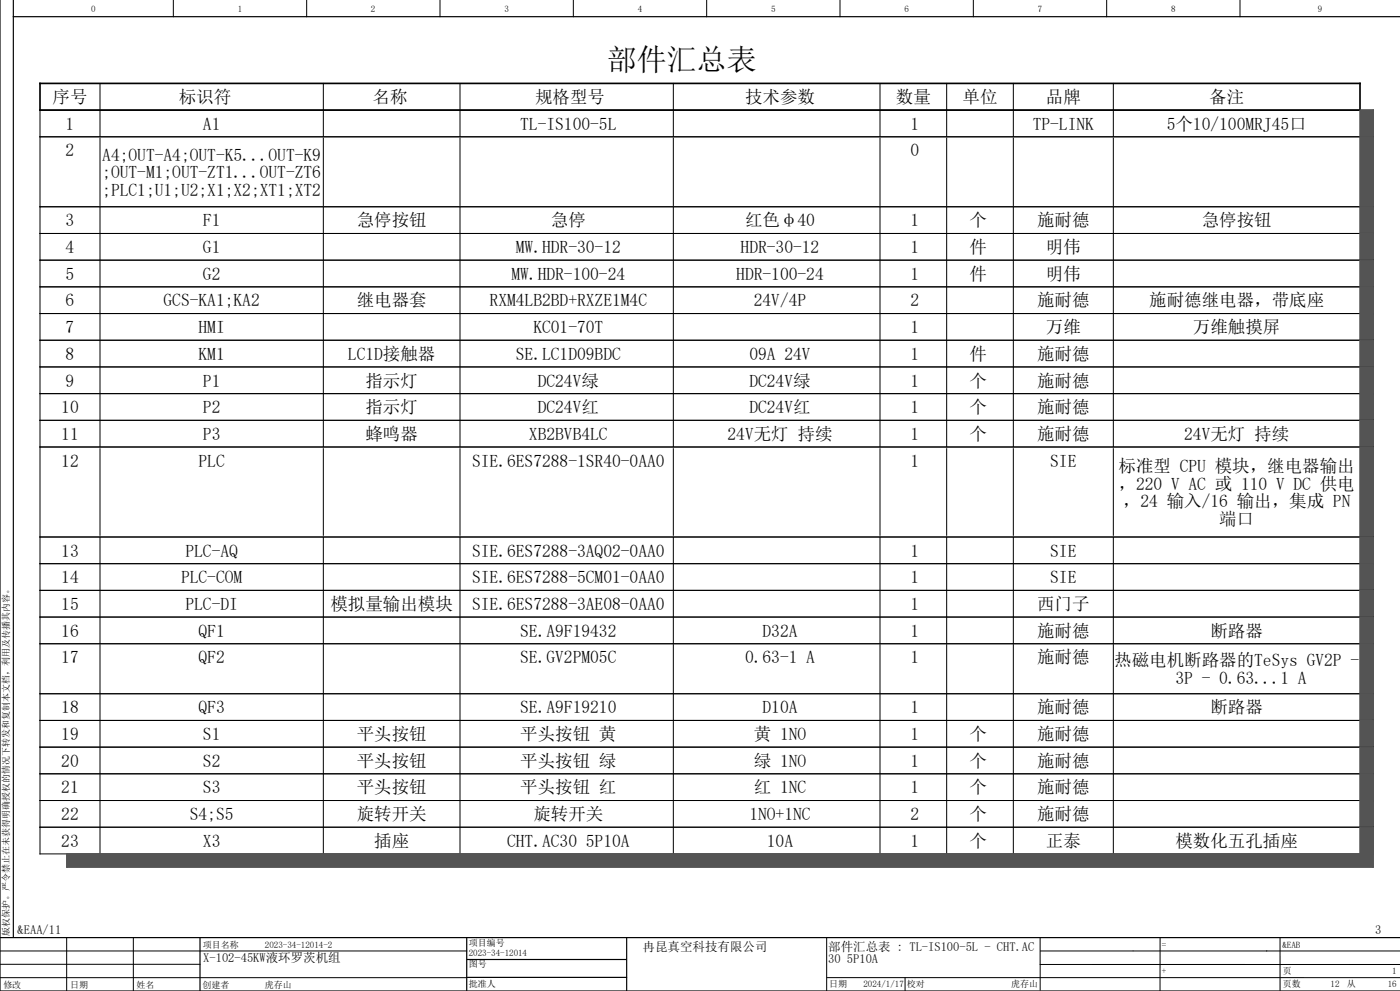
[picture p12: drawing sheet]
<svg xmlns="http://www.w3.org/2000/svg" width="420mm" height="297mm" viewBox="0 0 420 297" stroke-linecap="round" stroke-linejoin="round" font-family="sans-serif">
<defs><g id="words">
<text font-size="9" x="182" y="21">部件汇总表</text>
<g font-size="5.3">
<text x="15.8" y="30.9">序号</text>
<text x="53.6" y="30.9">标识符</text>
<text x="111.8" y="30.9">名称</text>
<text x="160.5" y="30.9">规格型号</text>
<text x="223.5" y="30.9">技术参数</text>
<text x="268.7" y="30.9">数量</text>
<text x="288.8" y="30.9">单位</text>
<text x="313.7" y="30.9">品牌</text>
<text x="362.8" y="30.9">备注</text>
<text x="19.7" y="38.9">1</text>
<text x="60.9" y="38.9">A1</text>
<text x="156.1" y="38.9">TL-IS100-5L</text>
<text x="273.2" y="38.9">1</text>
<text x="309.8" y="38.9">TP-LINK</text>
<text x="350" y="38.9">5个10/100MRJ45口</text>
<text x="19.7" y="46.9">2</text>
<text x="273.2" y="46.9">0</text>
<text x="30.7" y="48.1">A4;OUT-A4;OUT-K5...OUT-K9</text>
<text x="30.7" y="53.4">;OUT-M1;OUT-ZT1...OUT-ZT6</text>
<text x="30.7" y="58.6">;PLC1;U1;U2;X1;X2;XT1;XT2</text>
<text x="19.7" y="67.9">3</text>
<text x="60.9" y="67.9">F1</text>
<text x="107" y="67.9">急停按钮</text>
<text x="165.2" y="67.9">急停</text>
<text x="223.5" y="67.9">红色φ40</text>
<text x="273.2" y="67.9">1</text>
<text x="290.9" y="67.9">个</text>
<text x="311.1" y="67.9">施耐德</text>
<text x="360.5" y="67.9">急停按钮</text>
<text x="19.7" y="75.9">4</text>
<text x="60.9" y="75.9">G1</text>
<text x="154.7" y="75.9">MW.HDR-30-12</text>
<text x="222.2" y="75.9">HDR-30-12</text>
<text x="273.2" y="75.9">1</text>
<text x="290.9" y="75.9">件</text>
<text x="313.7" y="75.9">明伟</text>
<text x="19.7" y="83.9">5</text>
<text x="60.9" y="83.9">G2</text>
<text x="153.4" y="83.9">MW.HDR-100-24</text>
<text x="220.9" y="83.9">HDR-100-24</text>
<text x="273.2" y="83.9">1</text>
<text x="290.9" y="83.9">件</text>
<text x="313.7" y="83.9">明伟</text>
<text x="19.7" y="91.9">6</text>
<text x="49.1" y="91.9">GCS-KA1;KA2</text>
<text x="107" y="91.9">继电器套</text>
<text x="146.9" y="91.9">RXM4LB2BD+RXZE1M4C</text>
<text x="226.1" y="91.9">24V/4P</text>
<text x="273.2" y="91.9">2</text>
<text x="311.1" y="91.9">施耐德</text>
<text x="344.7" y="91.9">施耐德继电器，带底座</text>
<text x="19.7" y="99.9">7</text>
<text x="59.6" y="99.9">HMI</text>
<text x="160" y="99.9">KC01-70T</text>
<text x="273.2" y="99.9">1</text>
<text x="313.7" y="99.9">万维</text>
<text x="357.9" y="99.9">万维触摸屏</text>
<text x="19.7" y="107.9">8</text>
<text x="59.6" y="107.9">KM1</text>
<text x="104.4" y="107.9">LC1D接触器</text>
<text x="154.7" y="107.9">SE.LC1D09BDC</text>
<text x="224.8" y="107.9">09A 24V</text>
<text x="273.2" y="107.9">1</text>
<text x="290.9" y="107.9">件</text>
<text x="311.1" y="107.9">施耐德</text>
<text x="19.7" y="115.9">9</text>
<text x="60.9" y="115.9">P1</text>
<text x="109.6" y="115.9">指示灯</text>
<text x="161.3" y="115.9">DC24V绿</text>
<text x="224.8" y="115.9">DC24V绿</text>
<text x="273.2" y="115.9">1</text>
<text x="290.9" y="115.9">个</text>
<text x="311.1" y="115.9">施耐德</text>
<text x="18.4" y="123.9">10</text>
<text x="60.9" y="123.9">P2</text>
<text x="109.6" y="123.9">指示灯</text>
<text x="161.3" y="123.9">DC24V红</text>
<text x="224.8" y="123.9">DC24V红</text>
<text x="273.2" y="123.9">1</text>
<text x="290.9" y="123.9">个</text>
<text x="311.1" y="123.9">施耐德</text>
<text x="18.4" y="131.9">11</text>
<text x="60.9" y="131.9">P3</text>
<text x="109.6" y="131.9">蜂鸣器</text>
<text x="158.7" y="131.9">XB2BVB4LC</text>
<text x="218.2" y="131.9">24V无灯 持续</text>
<text x="273.2" y="131.9">1</text>
<text x="290.9" y="131.9">个</text>
<text x="311.1" y="131.9">施耐德</text>
<text x="355.3" y="131.9">24V无灯 持续</text>
<text x="18.4" y="139.9">12</text>
<text x="59.6" y="139.9">PLC</text>
<text x="141.6" y="139.9">SIE.6ES7288-1SR40-0AA0</text>
<text x="273.2" y="139.9">1</text>
<text x="315.1" y="139.9">SIE</text>
<text x="335.6" y="141.5">标准型 CPU 模块，继电器输出</text>
<text x="335.6" y="146.7">，220 V AC 或 110 V DC 供电</text>
<text x="336.9" y="152">，24 输入/16 输出，集成 PN</text>
<text x="365.7" y="157.2">端口</text>
<text x="18.4" y="166.8">13</text>
<text x="55.6" y="166.8">PLC-AQ</text>
<text x="141.6" y="166.8">SIE.6ES7288-3AQ02-0AA0</text>
<text x="273.2" y="166.8">1</text>
<text x="315.1" y="166.8">SIE</text>
<text x="18.4" y="174.8">14</text>
<text x="54.3" y="174.8">PLC-COM</text>
<text x="141.6" y="174.8">SIE.6ES7288-5CM01-0AA0</text>
<text x="273.2" y="174.8">1</text>
<text x="315.1" y="174.8">SIE</text>
<text x="18.4" y="182.8">15</text>
<text x="55.6" y="182.8">PLC-DI</text>
<text x="99.1" y="182.8">模拟量输出模块</text>
<text x="141.6" y="182.8">SIE.6ES7288-3AE08-0AA0</text>
<text x="273.2" y="182.8">1</text>
<text x="311.1" y="182.8">西门子</text>
<text x="18.4" y="190.8">16</text>
<text x="59.6" y="190.8">QF1</text>
<text x="156.1" y="190.8">SE.A9F19432</text>
<text x="228.7" y="190.8">D32A</text>
<text x="273.2" y="190.8">1</text>
<text x="311.1" y="190.8">施耐德</text>
<text x="363.1" y="190.8">断路器</text>
<text x="18.4" y="198.8">17</text>
<text x="59.6" y="198.8">QF2</text>
<text x="156.1" y="198.8">SE.GV2PM05C</text>
<text x="223.5" y="198.8">0.63-1 A</text>
<text x="273.2" y="198.8">1</text>
<text x="311.1" y="198.8">施耐德</text>
<text x="334.2" y="199.7">热磁电机断路器的TeSys GV2P -</text>
<text x="352.6" y="204.9">3P - 0.63...1 A</text>
<text x="18.4" y="213.8">18</text>
<text x="59.6" y="213.8">QF3</text>
<text x="156.1" y="213.8">SE.A9F19210</text>
<text x="228.7" y="213.8">D10A</text>
<text x="273.2" y="213.8">1</text>
<text x="311.1" y="213.8">施耐德</text>
<text x="363.1" y="213.8">断路器</text>
<text x="18.4" y="221.8">19</text>
<text x="60.9" y="221.8">S1</text>
<text x="107" y="221.8">平头按钮</text>
<text x="156.1" y="221.8">平头按钮 黄</text>
<text x="226.1" y="221.8">黄 1NO</text>
<text x="273.2" y="221.8">1</text>
<text x="290.9" y="221.8">个</text>
<text x="311.1" y="221.8">施耐德</text>
<text x="18.4" y="229.8">20</text>
<text x="60.9" y="229.8">S2</text>
<text x="107" y="229.8">平头按钮</text>
<text x="156.1" y="229.8">平头按钮 绿</text>
<text x="226.1" y="229.8">绿 1NO</text>
<text x="273.2" y="229.8">1</text>
<text x="290.9" y="229.8">个</text>
<text x="311.1" y="229.8">施耐德</text>
<text x="18.4" y="237.8">21</text>
<text x="60.9" y="237.8">S3</text>
<text x="107" y="237.8">平头按钮</text>
<text x="156.1" y="237.8">平头按钮 红</text>
<text x="226.1" y="237.8">红 1NC</text>
<text x="273.2" y="237.8">1</text>
<text x="290.9" y="237.8">个</text>
<text x="311.1" y="237.8">施耐德</text>
<text x="18.4" y="245.8">22</text>
<text x="56.9" y="245.8">S4;S5</text>
<text x="107" y="245.8">旋转开关</text>
<text x="160" y="245.8">旋转开关</text>
<text x="224.8" y="245.8">1NO+1NC</text>
<text x="273.2" y="245.8">2</text>
<text x="290.9" y="245.8">个</text>
<text x="311.1" y="245.8">施耐德</text>
<text x="18.4" y="253.8">23</text>
<text x="60.9" y="253.8">X3</text>
<text x="112.3" y="253.8">插座</text>
<text x="152.1" y="253.8">CHT.AC30 5P10A</text>
<text x="230.1" y="253.8">10A</text>
<text x="273.2" y="253.8">1</text>
<text x="290.9" y="253.8">个</text>
<text x="313.7" y="253.8">正泰</text>
<text x="352.6" y="253.8">模数化五孔插座</text>
</g>
<g font-size="3.7">
<text x="5.3" y="280">&amp;EAA/11</text>
<text x="412.6" y="280">3</text>
<text x="192.8" y="285">冉昆真空科技有限公司</text>
<text x="248.5" y="284.9">部件汇总表 : TL-IS100-5L - CHT.AC</text>
<text x="61" y="288.2">X-102-45KW液环罗茨机组</text>
<text x="248.5" y="288.6">30 5P10A</text>
</g>
<g font-size="2.7">
<text x="27.3" y="3.6">0</text>
<text x="71.3" y="3.6">1</text>
<text x="111.3" y="3.6">2</text>
<text x="151.3" y="3.6">3</text>
<text x="191.3" y="3.6">4</text>
<text x="231.3" y="3.6">5</text>
<text x="271.3" y="3.5">6</text>
<text x="311.3" y="3.5">7</text>
<text x="351.3" y="3.5">8</text>
<text x="395.3" y="3.5">9</text>
<text x="2.8" y="280.5" transform="rotate(-90 2.8 280.5)">版权保护。严令禁止在未获得明确授权的情况下转发和复制本文档，利用及传播其内容。</text>
<text x="60.8" y="284">项目名称</text>
<text x="79.5" y="284">2023-34-12014-2</text>
<text x="140.6" y="286.5">2023-34-12014</text>
<text x="140.6" y="283.4">项目编号</text>
<text x="348.5" y="284">=</text>
<text x="384.7" y="284">&amp;EAB</text>
<text x="140.6" y="289.7">图号</text>
<text x="348.5" y="291.8">+</text>
<text x="384.8" y="291.8">页</text>
<text x="417.7" y="291.8">1</text>
<text x="1" y="296">修改</text>
<text x="21" y="296">日期</text>
<text x="41" y="296">姓名</text>
<text x="60.8" y="296">创建者</text>
<text x="79.4" y="296">虎存山</text>
<text x="140.6" y="295.8">批准人</text>
<text x="248.7" y="295.8">日期</text>
<text x="259" y="295.8">2024/1/17</text>
<text x="272.1" y="295.8">校对</text>
<text x="303.3" y="295.8">虎存山</text>
<text x="384.8" y="295.8">页数</text>
<text x="399.2" y="295.8">12</text>
<text x="404" y="295.8">从</text>
<text x="416.3" y="295.8">16</text>
</g>
</g></defs>
<g fill="none" stroke="#000" stroke-width=".3">
<path d="M52 0v5M92 0v5M132 0v5M172 0v5M212 0v5M252 0v5M292 0v5M332 0v5M372 0v5M12 33h400v222.9h-400zM30 25v8M30 33.2v7.7"/>
<path d="M97 25v8M97 33.2v7.7M138 25v8M138 33.2v7.7M202 25v8M202 33.2v7.7M264 25v8M264 33.2v7.7M284 25v8M284 33.2v7.7M304 25v8M304 33.2v7.7"/>
<path d="M334 25v8M334 33.2v7.7M12 41h400M30 41.4v20.2M97 41.4v20.2M138 41.4v20.2M202 41.4v20.2M264 41.4v20.2M284 41.4v20.2M304 41.4v20.2M334 41.4v20.2M12 62h400"/>
<path d="M12 70h400M12 78h400M30 62.1v7.7M30 70.1v7.7M30 78.1v7.7M97 62.1v7.7M97 70.1v7.7M97 78.1v7.7M138 62.1v7.7M138 70.1v7.7M138 78.1v7.7M202 62.1v7.7"/>
<path d="M202 70.1v7.7M202 78.1v7.7M264 62.1v7.7M264 70.1v7.7M264 78.1v7.7M284 62.1v7.7M284 70.1v7.7M284 78.1v7.7M304 62.1v7.7M304 70.1v7.7M304 78.1v7.7M334 62.1v7.7"/>
<path d="M334 70.1v7.7M334 78.1v7.7M12 86h400M12 94h400M30 86.1v7.7M30 94.1v7.7M97 86.1v7.7M97 94.1v7.7M138 86.1v7.7M138 94.1v7.7M202 86.1v7.7M202 94.1v7.7"/>
<path d="M264 86.1v7.7M264 94.1v7.7M284 86.1v7.7M284 94.1v7.7M304 86.1v7.7M304 94.1v7.7M334 86.1v7.7M334 94.1v7.7M12 102h400M12 110h400M12 118h400M30 102.1v7.7"/>
<path d="M30 110.1v7.7M30 118.1v7.7M97 102.1v7.7M97 110.1v7.7M97 118.1v7.7M138 102.1v7.7M138 110.1v7.7M138 118.1v7.7M202 102.1v7.7M202 110.1v7.7M202 118.1v7.7M264 102.1v7.7"/>
<path d="M264 110.1v7.7M264 118.1v7.7M284 102.1v7.7M284 110.1v7.7M284 118.1v7.7M304 102.1v7.7M304 110.1v7.7M304 118.1v7.7M334 102.1v7.7M334 110.1v7.7M334 118.1v7.7M12 126h400"/>
<path d="M12 134h400M30 126.1v7.7M30 134.5v25.9M97 126.1v7.7M97 134.5v25.9M138 126.1v7.7M138 134.5v25.9M202 126.1v7.7M202 134.5v25.9M264 126.1v7.7M264 134.5v25.9M284 126.1v7.7"/>
<path d="M284 134.5v25.9M304 126.1v7.7M304 134.5v25.9M334 126.1v7.7M334 134.5v25.9M12 160.9h400M12 168.9h400M12 176.9h400M30 161.1v7.7M30 169.1v7.7M30 177.1v7.7M97 161.1v7.7"/>
<path d="M97 169.1v7.7M97 177.1v7.7M138 161.1v7.7M138 169.1v7.7M138 177.1v7.7M202 161.1v7.7M202 169.1v7.7M202 177.1v7.7M264 161.1v7.7M264 169.1v7.7M264 177.1v7.7M284 161.1v7.7"/>
<path d="M284 169.1v7.7M284 177.1v7.7M304 161.1v7.7M304 169.1v7.7M304 177.1v7.7M334 161.1v7.7M334 169.1v7.7M334 177.1v7.7M12 184.9h400M12 192.9h400M30 185.1v7.7M30 193.2v14.4"/>
<path d="M97 185.1v7.7M97 193.2v14.4M138 185.1v7.7M138 193.2v14.4M202 185.1v7.7M202 193.2v14.4M264 185.1v7.7M264 193.2v14.4M284 185.1v7.7M284 193.2v14.4M304 185.1v7.7M304 193.2v14.4"/>
<path d="M334 185.1v7.7M334 193.2v14.4M12 207.9h400M12 215.9h400M30 208.1v7.7M30 216.1v7.7M97 208.1v7.7M97 216.1v7.7M138 208.1v7.7M138 216.1v7.7M202 208.1v7.7M202 216.1v7.7"/>
<path d="M264 208.1v7.7M264 216.1v7.7M284 208.1v7.7M284 216.1v7.7M304 208.1v7.7M304 216.1v7.7M334 208.1v7.7M334 216.1v7.7M12 223.9h400M12 231.9h400M12 239.9h400M30 224.1v7.7"/>
<path d="M30 232.1v7.7M97 224.1v7.7M97 232.1v7.7M138 224.1v7.7M138 232.1v7.7M202 224.1v7.7M202 232.1v7.7M264 224.1v7.7M264 232.1v7.7M284 224.1v7.7M284 232.1v7.7M304 224.1v7.7"/>
<path d="M304 232.1v7.7M334 224.1v7.7M334 232.1v7.7M12 247.9h400M30 240.1v7.7M30 248.1v7.7M97 240.1v7.7M97 248.1v7.7M138 240.1v7.7M138 248.1v7.7M202 240.1v7.7M202 248.1v7.7"/>
<path d="M264 240.1v7.7M264 248.1v7.7M284 240.1v7.7M284 248.1v7.7M304 240.1v7.7M304 248.1v7.7M334 240.1v7.7M334 248.1v7.7M0 293h140M0 285h140M0 289h60M20 281v16"/>
<path d="M40 281v16M248 281.1v15.9M248.1 293h171.9M271.5 293v4M312 281.2l.1 15.5M312 289l107.9 .1M348 281v15.9M384 281.2v15.6M420 285h-108"/>
</g>
<path d="M4 0v281M0 0v297h420M4 5h416M0 281h420M60 281v16M140 287.6h48M140 281v15.8M140.1 292.9h47.9M188 281v16" fill="none" stroke="#000" stroke-width=".35"/>
<path d="M12 25h396v8h-396z" fill="none" stroke="#000" stroke-width=".5"/>
<g fill="#545454" stroke="#545454" stroke-width=".3">
<path d="M408 33h4v8h-4z"/>
<path d="M408 41h4v21h-4z"/>
<path d="M408 62h4v8h-4z"/>
<path d="M408 70h4v8h-4z"/>
<path d="M408 78h4v8h-4z"/>
<path d="M408 86h4v8h-4z"/>
<path d="M408 94h4v8h-4z"/>
<path d="M408 102h4v8h-4z"/>
<path d="M408 110h4v8h-4z"/>
<path d="M408 118h4v8h-4z"/>
<path d="M408 126h4v8h-4z"/>
<path d="M408 134h4v26.9h-4z"/>
<path d="M408 160.9h4v8h-4z"/>
<path d="M408 168.9h4v8h-4z"/>
<path d="M408 176.9h4v8h-4z"/>
<path d="M408 184.9h4v8h-4z"/>
<path d="M408 192.9h4v15h-4z"/>
<path d="M408 207.9h4v8h-4z"/>
<path d="M408 215.9h4v8h-4z"/>
<path d="M408 223.9h4v8h-4z"/>
<path d="M408 231.9h4v8h-4z"/>
<path d="M408 239.9h4v8h-4z"/>
<path d="M408 247.9h4v8h-4z"/>
<path d="M20 255.9h392v4h-392z"/>
</g>
<g fill="none" stroke="#545454" stroke-width=".3">
<path d="M408 41h4M408 62h4M408 70h4M408 78h4M408 86h4M408 94h4M408 102h4M408 110h4M408 118h4M408 126h4M408 134h4M408 160.9h4"/>
<path d="M408 168.9h4M408 176.9h4M408 184.9h4M408 192.9h4M408 207.9h4M408 215.9h4M408 223.9h4M408 231.9h4M408 239.9h4M408 255.9v-222.9h4v226.9h-392v-4h392M408 247.9h4"/>
</g>
<use href="#words"/>
</svg>
